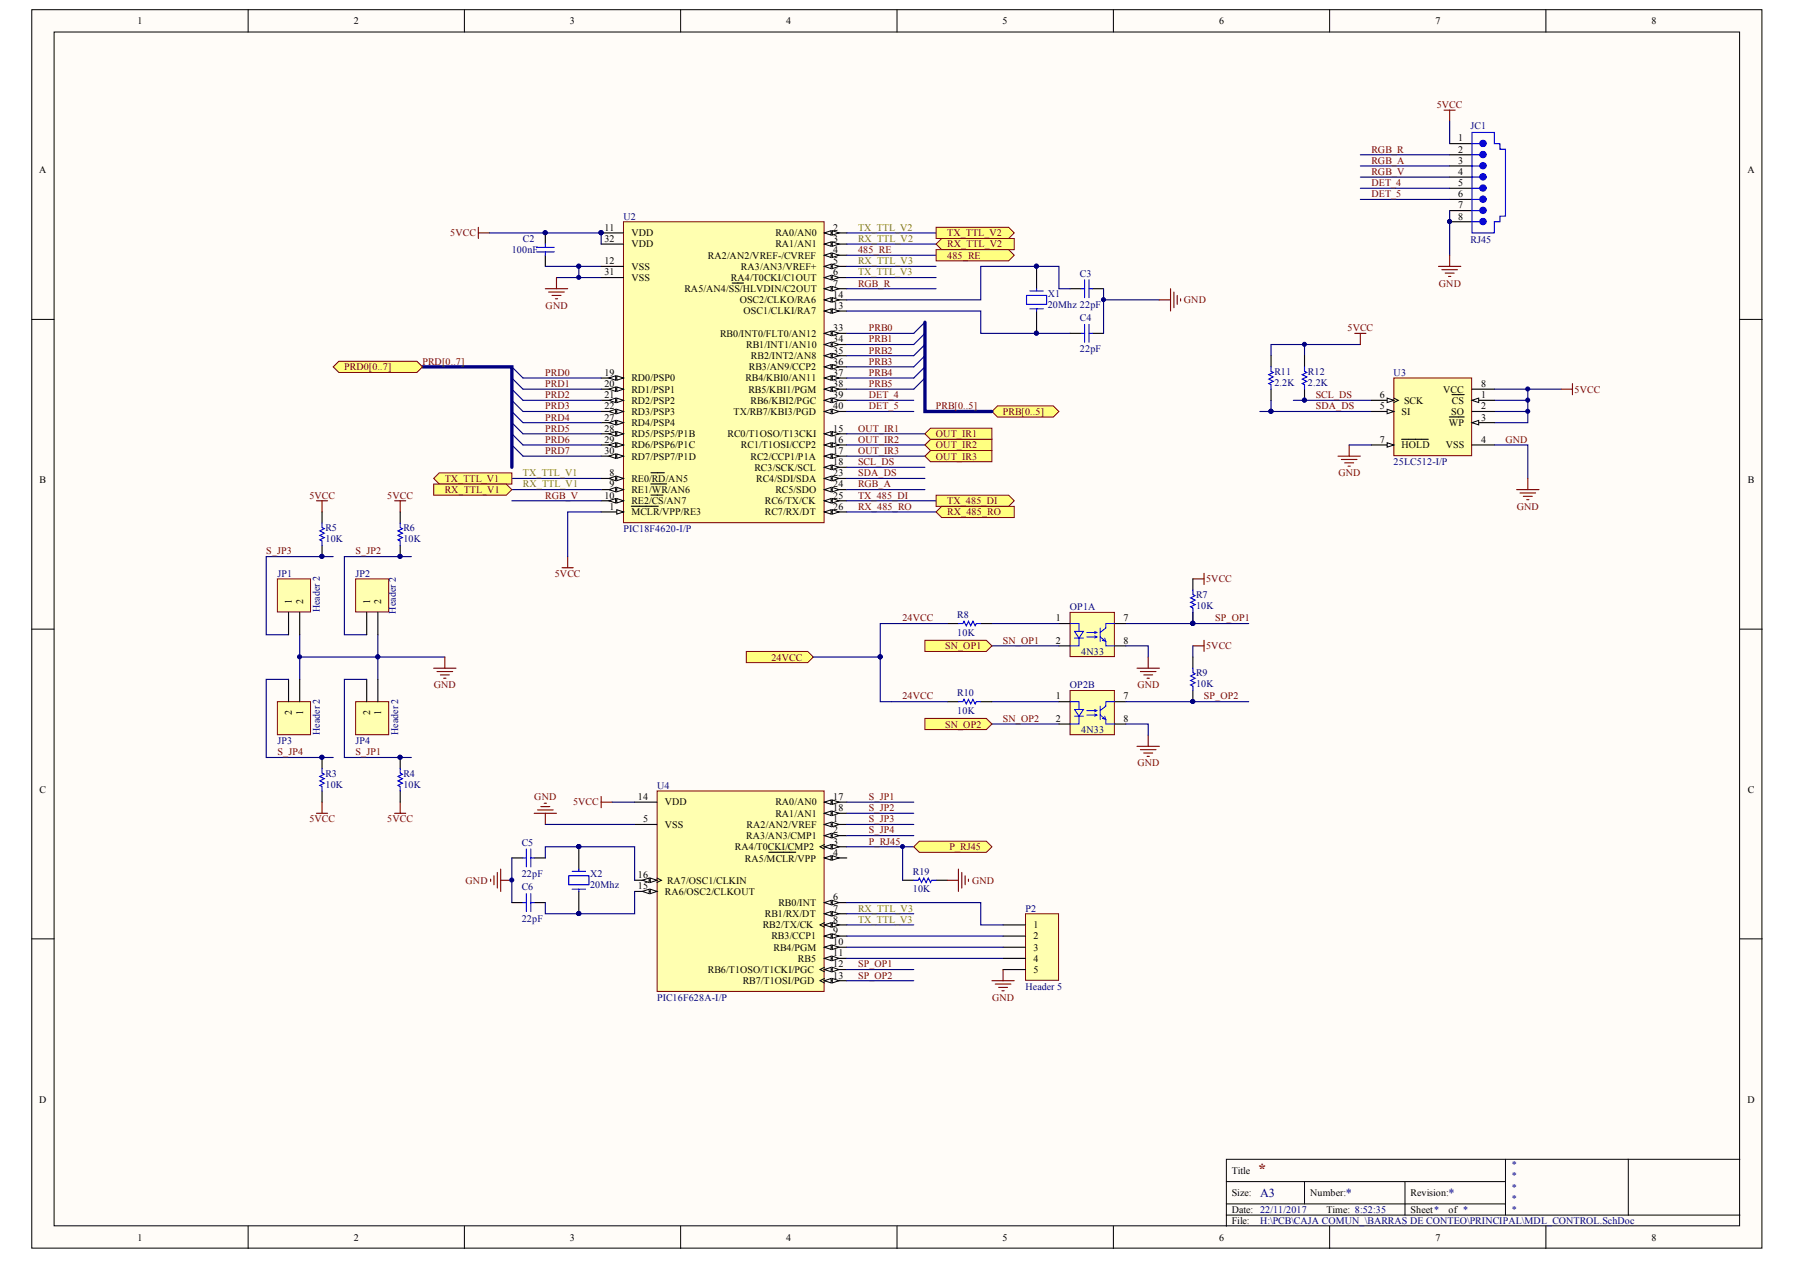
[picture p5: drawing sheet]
<svg xmlns="http://www.w3.org/2000/svg" width="291mm" height="204mm" viewBox="0 0 291 204" stroke-linecap="round" stroke-linejoin="round" font-family="sans-serif">
<defs><g id="words">
<text font-size="2.5" fill="#800000" x="203.3" y="189.8">*</text>
<g font-size="2" fill="#000080">
<text x="203.7" y="193.5">A3</text>
<text x="217.6" y="193.5">*</text>
<text x="234.2" y="193.5">*</text>
</g>
<g font-size="1.6">
<text x="22.2" y="3.9">1</text>
<text x="57.2" y="3.9">2</text>
<text x="92.2" y="3.9">3</text>
<text x="127.1" y="3.9">4</text>
<text x="162.1" y="3.9">5</text>
<text x="197.1" y="3.9">6</text>
<text x="232.1" y="3.9">7</text>
<text x="267.1" y="3.9">8</text>
<text x="235.7" y="22.9">1</text>
<text x="6.3" y="28.1">A</text>
<text x="235.7" y="24.7">2</text>
<text x="235.7" y="26.5">3</text>
<text x="235.7" y="28.3">4</text>
<text x="282.5" y="28.1">A</text>
<text x="235.7" y="30.1">5</text>
<text x="235.7" y="31.9">6</text>
<text x="235.7" y="33.7">7</text>
<text x="235.7" y="35.5">8</text>
<text x="97.7" y="37.3">11</text>
<text x="97.7" y="39.1">32</text>
<text x="102.1" y="38.2">VDD</text>
<text x="102.1" y="40">VDD</text>
<text x="114.5" y="41.8">RA2/AN2/VREF-/CVREF</text>
<text x="125.4" y="38.2">RA0/AN0</text>
<text x="125.4" y="40">RA1/AN1</text>
<text x="134.7" y="37.3">2</text>
<text x="134.7" y="39.1">3</text>
<text x="134.7" y="40.9">4</text>
<text x="97.7" y="42.8">12</text>
<text x="97.7" y="44.5">31</text>
<text x="102.1" y="43.6">VSS</text>
<text x="102.1" y="45.4">VSS</text>
<text x="110.7" y="47.3">RA5/AN4/SS/HLVDIN/C2OUT</text>
<text x="118.2" y="45.4">RA4/T0CKI/C1OUT</text>
<text x="119.8" y="43.6">RA3/AN3/VREF+</text>
<text x="134.7" y="42.8">5</text>
<text x="134.7" y="44.5">6</text>
<text x="134.7" y="46.3">7</text>
<text x="119.6" y="49">OSC2/CLKO/RA6</text>
<text x="120.2" y="50.8">OSC1/CLKI/RA7</text>
<text x="134.7" y="49.9">13</text>
<text x="134.7" y="48.2">14</text>
<text x="134.7" y="53.6">33</text>
<text x="116.4" y="54.4">RB0/INT0/FLT0/AN12</text>
<text x="120.7" y="56.3">RB1/INT1/AN10</text>
<text x="121.1" y="59.8">RB3/AN9/CCP2</text>
<text x="121.4" y="58.1">RB2/INT2/AN8</text>
<text x="134.7" y="55.3">34</text>
<text x="134.7" y="57.2">35</text>
<text x="134.7" y="59">36</text>
<text x="97.7" y="60.8">19</text>
<text x="97.7" y="62.6">20</text>
<text x="97.7" y="64.4">21</text>
<text x="102.1" y="61.7">RD0/PSP0</text>
<text x="102.1" y="63.5">RD1/PSP1</text>
<text x="102.1" y="65.3">RD2/PSP2</text>
<text x="120.5" y="61.7">RB4/KBI0/AN11</text>
<text x="121" y="63.5">RB5/KBI1/PGM</text>
<text x="121.4" y="65.3">RB6/KBI2/PGC</text>
<text x="134.7" y="60.8">37</text>
<text x="134.7" y="62.6">38</text>
<text x="134.7" y="64.4">39</text>
<text x="223.1" y="64.4">6</text>
<text x="227" y="65.3">SCK</text>
<text x="233.4" y="63.5">VCC</text>
<text x="234.8" y="65.3">CS</text>
<text x="239.5" y="64.4">1</text>
<text x="239.5" y="62.6">8</text>
<text x="97.7" y="66.2">22</text>
<text x="97.7" y="68">27</text>
<text x="97.7" y="69.8">28</text>
<text x="97.7" y="71.6">29</text>
<text x="102.1" y="67.1">RD3/PSP3</text>
<text x="102.1" y="68.9">RD4/PSP4</text>
<text x="102.1" y="70.7">RD5/PSP5/P1B</text>
<text x="117.6" y="70.7">RC0/T1OSO/T13CKI</text>
<text x="118.6" y="67.1">TX/RB7/KBI3/PGD</text>
<text x="134.7" y="69.8">15</text>
<text x="134.7" y="71.6">16</text>
<text x="134.7" y="66.2">40</text>
<text x="223.1" y="66.2">5</text>
<text x="223.1" y="71.6">7</text>
<text x="226.6" y="67.1">SI</text>
<text x="234.3" y="68.9">WP</text>
<text x="234.6" y="67.1">SO</text>
<text x="239.5" y="66.2">2</text>
<text x="239.5" y="68">3</text>
<text x="239.5" y="71.6">4</text>
<text x="97.7" y="73.4">30</text>
<text x="98.6" y="77">8</text>
<text x="102.1" y="77.9">RE0/RD/AN5</text>
<text x="102.1" y="72.5">RD6/PSP6/P1C</text>
<text x="102.1" y="74.3">RD7/PSP7/P1D</text>
<text x="119.8" y="72.5">RC1/T1OSI/CCP2</text>
<text x="121.4" y="74.3">RC2/CCP1/P1A</text>
<text x="122" y="76.1">RC3/SCK/SCL</text>
<text x="122.3" y="77.9">RC4/SDI/SDA</text>
<text x="134.7" y="73.4">17</text>
<text x="134.7" y="75.2">18</text>
<text x="134.7" y="77">23</text>
<text x="226.6" y="72.5">HOLD</text>
<text x="233.8" y="72.5">VSS</text>
<text x="6.4" y="78.1">B</text>
<text x="97.7" y="80.7">10</text>
<text x="98.6" y="82.4">1</text>
<text x="98.6" y="78.8">9</text>
<text x="102.1" y="83.3">MCLR/VPP/RE3</text>
<text x="102.1" y="79.7">RE1/WR/AN6</text>
<text x="102.1" y="81.5">RE2/CS/AN7</text>
<text x="123.7" y="81.5">RC6/TX/CK</text>
<text x="123.7" y="83.3">RC7/RX/DT</text>
<text x="125.4" y="79.7">RC5/SDO</text>
<text x="134.7" y="78.8">24</text>
<text x="134.7" y="80.7">25</text>
<text x="134.7" y="82.4">26</text>
<text x="282.6" y="78.1">B</text>
<text x="47.2" y="97.7" transform="rotate(-90 47.2 97.7)">1</text>
<text x="49" y="97.7" transform="rotate(-90 49 97.7)">2</text>
<text x="59.9" y="97.7" transform="rotate(-90 59.9 97.7)">1</text>
<text x="61.6" y="97.7" transform="rotate(-90 61.6 97.7)">2</text>
<text x="170.7" y="100.5">1</text>
<text x="181.6" y="100.5">7</text>
<text x="170.7" y="104.1">2</text>
<text x="181.6" y="104.1">8</text>
<text x="170.7" y="113.1">1</text>
<text x="181.6" y="113.1">7</text>
<text x="47.2" y="115.5" transform="rotate(-90 47.2 115.5)">2</text>
<text x="49" y="115.5" transform="rotate(-90 49 115.5)">1</text>
<text x="59.9" y="115.5" transform="rotate(-90 59.9 115.5)">2</text>
<text x="61.6" y="115.5" transform="rotate(-90 61.6 115.5)">1</text>
<text x="170.7" y="116.7">2</text>
<text x="181.6" y="116.7">8</text>
<text x="6.4" y="128.2">C</text>
<text x="103.1" y="129.3">14</text>
<text x="107.5" y="130.2">VDD</text>
<text x="125.4" y="130.2">RA0/AN0</text>
<text x="134.7" y="129.3">17</text>
<text x="134.7" y="131.2">18</text>
<text x="282.6" y="128.2">C</text>
<text x="104" y="133">5</text>
<text x="107.5" y="133.9">VSS</text>
<text x="118.8" y="137.5">RA4/T0CKI/CMP2</text>
<text x="120.7" y="135.7">RA3/AN3/CMP1</text>
<text x="120.7" y="133.9">RA2/AN2/VREF</text>
<text x="125.4" y="132.1">RA1/AN1</text>
<text x="134.7" y="133">1</text>
<text x="134.7" y="134.7">2</text>
<text x="134.7" y="136.6">3</text>
<text x="103.1" y="143.8">15</text>
<text x="103.1" y="142">16</text>
<text x="107.8" y="142.9">RA7/OSC1/CLKIN</text>
<text x="120.4" y="139.3">RA5/MCLR/VPP</text>
<text x="134.7" y="138.4">4</text>
<text x="107.5" y="144.7">RA6/OSC2/CLKOUT</text>
<text x="123.7" y="148.3">RB1/RX/DT</text>
<text x="125.9" y="146.5">RB0/INT</text>
<text x="134.7" y="145.6">6</text>
<text x="134.7" y="147.4">7</text>
<text x="134.7" y="149.2">8</text>
<text x="123.3" y="150.1">RB2/TX/CK</text>
<text x="124.7" y="151.9">RB3/CCP1</text>
<text x="125.1" y="153.7">RB4/PGM</text>
<text x="129" y="155.6">RB5</text>
<text x="134.7" y="151">9</text>
<text x="134.7" y="152.8">10</text>
<text x="134.7" y="154.6">11</text>
<text x="167.1" y="150.1">1</text>
<text x="167.1" y="151.9">2</text>
<text x="167.1" y="153.7">3</text>
<text x="167.1" y="155.6">4</text>
<text x="114.5" y="157.3">RB6/T1OSO/T1CKI/PGC</text>
<text x="120.1" y="159.1">RB7/T1OSI/PGD</text>
<text x="134.7" y="156.4">12</text>
<text x="134.7" y="158.2">13</text>
<text x="167.1" y="157.3">5</text>
<text x="6.3" y="178.3">D</text>
<text x="282.5" y="178.3">D</text>
<text x="199.2" y="189.8">Title</text>
<text x="199.2" y="193.5">Size:</text>
<text x="199.2" y="196.1">Date: 22/11/2017</text>
<text x="199.2" y="198">File:</text>
<text x="211.8" y="193.5">Number:</text>
<text x="214.5" y="196.1">Time: 8:52:35</text>
<text x="228.1" y="193.5">Revision:</text>
<text x="228.1" y="196.1">Sheet*</text>
<text x="234.2" y="196.1">of *</text>
<text x="22.2" y="200.6">1</text>
<text x="57.2" y="200.6">2</text>
<text x="92.2" y="200.6">3</text>
<text x="127.1" y="200.6">4</text>
<text x="162.1" y="200.6">5</text>
<text x="197.1" y="200.6">6</text>
<text x="232.1" y="200.6">7</text>
<text x="267.1" y="200.6">8</text>
</g>
<g font-size="1.6" fill="#800000">
<text x="232.3" y="17.4">5VCC</text>
<text x="221.7" y="24.7">RGB_R</text>
<text x="221.7" y="26.5">RGB_A</text>
<text x="221.7" y="28.3">RGB_V</text>
<text x="221.7" y="30.1">DET_4</text>
<text x="221.7" y="31.9">DET_5</text>
<text x="72.8" y="38.2">5VCC</text>
<text x="138.7" y="40.9">485_RE</text>
<text x="153.2" y="38.2">TX_TTL_V2</text>
<text x="153.2" y="40">RX_TTL_V2</text>
<text x="153.2" y="41.8">485_RE</text>
<text x="138.7" y="46.3">RGB_R</text>
<text x="232.7" y="46.3">GND</text>
<text x="88.2" y="49.9">GND</text>
<text x="140.5" y="53.6">PRB0</text>
<text x="191.4" y="49">GND</text>
<text x="217.9" y="53.6">5VCC</text>
<text x="55.6" y="59.8">PRD0[0..7]</text>
<text x="68.3" y="59">PRD[0..7]</text>
<text x="140.5" y="55.3">PRB1</text>
<text x="140.5" y="57.2">PRB2</text>
<text x="140.5" y="59">PRB3</text>
<text x="88.2" y="60.8">PRD0</text>
<text x="88.2" y="62.6">PRD1</text>
<text x="88.2" y="64.4">PRD2</text>
<text x="140.5" y="60.8">PRB4</text>
<text x="140.5" y="62.6">PRB5</text>
<text x="140.5" y="64.4">DET_4</text>
<text x="212.7" y="64.4">SCL_DS</text>
<text x="254.6" y="63.5">5VCC</text>
<text x="88.2" y="66.2">PRD3</text>
<text x="88.2" y="68">PRD4</text>
<text x="88.2" y="69.8">PRD5</text>
<text x="88.2" y="71.6">PRD6</text>
<text x="138.7" y="69.8">OUT_IR1</text>
<text x="138.7" y="71.6">OUT_IR2</text>
<text x="140.5" y="66.2">DET_5</text>
<text x="151.3" y="66.2">PRB[0..5]</text>
<text x="151.3" y="70.7">OUT_IR1</text>
<text x="162.2" y="67.1">PRB[0..5]</text>
<text x="212.7" y="66.2">SDA_DS</text>
<text x="243.4" y="71.6">GND</text>
<text x="71.9" y="77.9">TX_TTL_V1</text>
<text x="88.2" y="73.4">PRD7</text>
<text x="138.7" y="75.2">SCL_DS</text>
<text x="138.7" y="77">SDA_DS</text>
<text x="138.7" y="73.4">OUT_IR3</text>
<text x="151.3" y="72.5">OUT_IR2</text>
<text x="151.3" y="74.3">OUT_IR3</text>
<text x="216.4" y="77">GND</text>
<text x="50" y="80.7">5VCC</text>
<text x="62.6" y="80.7">5VCC</text>
<text x="71.9" y="79.7">RX_TTL_V1</text>
<text x="88.2" y="80.7">RGB_V</text>
<text x="138.7" y="82.4">RX_485_RO</text>
<text x="138.7" y="80.7">TX_485_DI</text>
<text x="138.7" y="78.8">RGB_A</text>
<text x="153.2" y="81.5">TX_485_DI</text>
<text x="153.2" y="83.3">RX_485_RO</text>
<text x="245.2" y="82.4">GND</text>
<text x="43.1" y="89.7">S_JP3</text>
<text x="57.5" y="89.7">S_JP2</text>
<text x="89.7" y="93.2">5VCC</text>
<text x="195" y="94.2">5VCC</text>
<text x="145.9" y="100.5">24VCC</text>
<text x="196.5" y="100.5">SP_OP1</text>
<text x="124.7" y="106.8">24VCC</text>
<text x="152.8" y="105">SN_OP1</text>
<text x="162.2" y="104.1">SN_OP1</text>
<text x="195" y="105">5VCC</text>
<text x="70.1" y="111.3">GND</text>
<text x="145.9" y="113.1">24VCC</text>
<text x="183.9" y="111.3">GND</text>
<text x="194.7" y="113.1">SP_OP2</text>
<text x="152.8" y="117.6">SN_OP2</text>
<text x="162.2" y="116.7">SN_OP2</text>
<text x="44.9" y="122.1">S_JP4</text>
<text x="57.5" y="122.1">S_JP1</text>
<text x="183.9" y="123.9">GND</text>
<text x="86.4" y="129.3">GND</text>
<text x="92.7" y="130.2">5VCC</text>
<text x="140.5" y="131.2">S_JP2</text>
<text x="140.5" y="129.3">S_JP1</text>
<text x="50" y="133">5VCC</text>
<text x="62.6" y="133">5VCC</text>
<text x="140.5" y="133">S_JP3</text>
<text x="140.5" y="134.7">S_JP4</text>
<text x="140.5" y="136.6">P_RJ45</text>
<text x="153.5" y="137.5">P_RJ45</text>
<text x="75.3" y="142.9">GND</text>
<text x="157.2" y="142.9">GND</text>
<text x="138.7" y="156.4">SP_OP1</text>
<text x="138.7" y="158.2">SP_OP2</text>
<text x="160.4" y="161.8">GND</text>
</g>
<g font-size="1.6" fill="#000080">
<text x="237.8" y="20.9">JC1</text>
<text x="100.8" y="35.5">U2</text>
<text x="82.7" y="40.9">100nF</text>
<text x="84.6" y="39.1">C2</text>
<text x="237.8" y="39.3">RJ45</text>
<text x="169.4" y="48">X1</text>
<text x="174.6" y="44.7">C3</text>
<text x="169.4" y="49.8">20Mhz 22pF</text>
<text x="174.6" y="51.9">C4</text>
<text x="174.6" y="57">22pF</text>
<text x="206.1" y="62.4">2.2K</text>
<text x="206.1" y="60.6">R11</text>
<text x="211.5" y="62.4">2.2K</text>
<text x="211.5" y="60.6">R12</text>
<text x="225.3" y="60.8">U3</text>
<text x="225.3" y="75.2">25LC512-I/P</text>
<text x="52.6" y="87.7">10K</text>
<text x="52.6" y="85.9">R5</text>
<text x="65.2" y="87.7">10K</text>
<text x="65.2" y="85.9">R6</text>
<text x="100.8" y="86.1">PIC18F4620-I/P</text>
<text x="44.9" y="93.2">JP1</text>
<text x="57.5" y="93.2">JP2</text>
<text x="51.7" y="99" transform="rotate(-90 51.7 99)">Header 2</text>
<text x="64" y="99.2" transform="rotate(-90 64 99.2)">Header 2</text>
<text x="154.8" y="99.9">R8</text>
<text x="173" y="98.7">OP1A</text>
<text x="193.4" y="98.5">10K</text>
<text x="193.4" y="96.7">R7</text>
<text x="154.8" y="102.8">10K</text>
<text x="174.8" y="105.9">4N33</text>
<text x="154.8" y="112.6">R10</text>
<text x="173" y="111.3">OP2B</text>
<text x="193.4" y="111.1">10K</text>
<text x="193.4" y="109.3">R9</text>
<text x="51.7" y="118.8" transform="rotate(-90 51.7 118.8)">Header 2</text>
<text x="64.4" y="118.8" transform="rotate(-90 64.4 118.8)">Header 2</text>
<text x="154.8" y="115.5">10K</text>
<text x="174.8" y="118.5">4N33</text>
<text x="44.9" y="120.3">JP3</text>
<text x="52.6" y="125.6">R3</text>
<text x="57.5" y="120.3">JP4</text>
<text x="65.2" y="125.6">R4</text>
<text x="52.6" y="127.4">10K</text>
<text x="65.2" y="127.4">10K</text>
<text x="106.2" y="127.6">U4</text>
<text x="84.4" y="136.8">C5</text>
<text x="84.4" y="141.8">22pF</text>
<text x="84.4" y="143.9">C6</text>
<text x="95.4" y="143.6">20Mhz</text>
<text x="95.4" y="141.8">X2</text>
<text x="147.6" y="141.4">R19</text>
<text x="84.4" y="149">22pF</text>
<text x="147.6" y="144.3">10K</text>
<text x="165.8" y="147.4">P2</text>
<text x="106.2" y="161.8">PIC16F628A-I/P</text>
<text x="165.8" y="160.1">Header 5</text>
<text x="244.3" y="188.9">*</text>
<text x="244.3" y="190.7">*</text>
<text x="203.7" y="198">H:\PCB\CAJA COMUN_\BARRAS DE CONTEO\PRINCIPAL\MDL_CONTROL.SchDoc</text>
<text x="244.3" y="192.5">*</text>
<text x="244.3" y="194.3">*</text>
<text x="244.3" y="196.1">*</text>
</g>
<g font-size="1.6" fill="#808000">
<text x="138.7" y="37.3">TX_TTL_V2</text>
<text x="138.7" y="39.1">RX_TTL_V2</text>
<text x="138.7" y="44.5">TX_TTL_V3</text>
<text x="138.7" y="42.8">RX_TTL_V3</text>
<text x="84.6" y="77">TX_TTL_V1</text>
<text x="84.6" y="78.8">RX_TTL_V1</text>
<text x="138.7" y="149.2">TX_TTL_V3</text>
<text x="138.7" y="147.4">RX_TTL_V3</text>
</g>
</g></defs>
<g fill="#fffcf8" stroke="#000" stroke-width=".16">
<path d="M5.1 1.6h279.8v200.2h-279.8z"/>
<path d="M8.7 5.2h272.6v193h-272.6z"/>
</g>
<g fill="none" stroke="#000" stroke-width=".16">
<path d="M40.1 1.6v3.6M75.1 1.6v3.6M110.1 1.6v3.6M145 1.6v3.6M180 1.6v3.6M215 1.6v3.6M250 1.6v3.6M5.1 51.7h3.6M281.3 51.7h3.6M5.1 101.7h3.6M281.3 101.7h3.6M5.1 151.8h3.6"/>
<path d="M281.3 151.8h3.6M40.1 198.3v3.6M75.1 198.3v3.6M110.1 198.3v3.6M145 198.3v3.6M180 198.3v3.6M198.3 191.1h45.1M198.3 196.5h83M198.3 194.7h45.1M210.9 191.1v3.6M215 198.3v3.6M227.2 191.1v5.4"/>
<path d="M243.4 187.5v9M250 198.3v3.6M263.3 187.5h-65v10.8M281.3 187.5h-18v9"/>
</g>
<path d="M88.2 46.7h3.6M88.7 47.2h2.5M89.3 47.8h1.4M89.8 48.3h.4M90 44.9v1.8M187.5 48.5h1.8M189.3 46.7v3.6M189.8 47.2v2.6M190.3 47.8v1.4M190.9 48.3v.4M90.9 91.8h1.8M91.8 90v1.8" fill="none" stroke="#800000" stroke-width=".18"/>
<path d="M90 44.9h7.2M97.2 43.1h-3.6v1.8M178.4 46.7v7.2M178.4 48.5h9.1" fill="none" stroke="#000080" stroke-width=".18"/>
<g fill="#000080" stroke="#000080" stroke-width=".16">
<circle cx="93.6" cy="43" r=".32"/>
<circle cx="93.6" cy="44.8" r=".32"/>
<circle cx="178.4" cy="48.5" r=".32"/>
<circle cx="167.6" cy="43" r=".33"/>
<circle cx="167.6" cy="53.9" r=".33"/>
</g>
<path d="M167.6 43.1v3.6M167.6 50.3v3.6M173 53.9h1.8M173 46.7h1.8M176.6 53.9h1.8M176.6 46.7h1.8" fill="none" stroke="#000" stroke-width=".18"/>
<g fill="none" stroke="#00f" stroke-width=".18">
<path d="M166 47.8h3.2v1.4h-3.2zM166.5 49.9h2.2M166.5 47h2.2M167.6 46.7v.3M167.6 49.9v.4M174.8 53.9h.6M174.8 46.7h.6M175.4 45.2v2.9M175.4 52.5v2.8M176.1 45.2v2.9M176.1 52.5v2.8M176.1 53.9h.5"/>
<path d="M176.1 46.7h.5"/>
</g>
<path d="M100.8 35.9h32.4v48.6h-32.4z" fill="#ffffb0" stroke="#800000" stroke-width=".16"/>
<path d="M97.2 82.8h3.6" fill="none" stroke="#000" stroke-width=".18"/>
<path d="M99.7 82.4l1.1 .4-1.1 .3z" fill="#fffcf8" stroke="#000" stroke-width=".16"/>
<path d="M133.3 37.7h3.6M102.1 81.9h4.3" fill="none" stroke="#000" stroke-width=".18"/>
<g fill="#fffcf8" stroke="#000" stroke-width=".16">
<path d="M133.3 37.7l1.1-.4v.7z"/>
<path d="M134.6 37.3l1.1 .4-1.1 .3z"/>
</g>
<path d="M133.3 39.5h3.6" fill="none" stroke="#000" stroke-width=".18"/>
<g fill="#fffcf8" stroke="#000" stroke-width=".16">
<path d="M133.3 39.5l1.1-.4v.7z"/>
<path d="M134.6 39.1l1.1 .4-1.1 .3z"/>
</g>
<path d="M133.3 41.3h3.6" fill="none" stroke="#000" stroke-width=".18"/>
<g fill="#fffcf8" stroke="#000" stroke-width=".16">
<path d="M133.3 41.3l1.1-.4v.7z"/>
<path d="M134.6 40.9l1.1 .4-1.1 .3z"/>
</g>
<path d="M133.3 43.1h3.6" fill="none" stroke="#000" stroke-width=".18"/>
<g fill="#fffcf8" stroke="#000" stroke-width=".16">
<path d="M133.3 43.1l1.1-.4v.7z"/>
<path d="M134.6 42.7l1.1 .4-1.1 .3z"/>
</g>
<path d="M133.3 44.9h3.6" fill="none" stroke="#000" stroke-width=".18"/>
<g fill="#fffcf8" stroke="#000" stroke-width=".16">
<path d="M133.3 44.9l1.1-.4v.7z"/>
<path d="M134.6 44.5l1.1 .4-1.1 .3z"/>
</g>
<path d="M133.3 46.7h3.6" fill="none" stroke="#000" stroke-width=".18"/>
<g fill="#fffcf8" stroke="#000" stroke-width=".16">
<path d="M133.3 46.7l1.1-.4v.7z"/>
<path d="M134.6 46.3l1.1 .4-1.1 .3z"/>
</g>
<path d="M118.4 45.8h1.8M97.2 77.4h3.6" fill="none" stroke="#000" stroke-width=".18"/>
<g fill="#fffcf8" stroke="#000" stroke-width=".16">
<path d="M99.7 77l1.1 .4-1.1 .3z"/>
<path d="M98.5 77.4l1-.4v.7z"/>
</g>
<path d="M97.2 79.2h3.6M105.3 76.4h2.1" fill="none" stroke="#000" stroke-width=".18"/>
<g fill="#fffcf8" stroke="#000" stroke-width=".16">
<path d="M99.7 78.8l1.1 .4-1.1 .3z"/>
<path d="M98.5 79.2l1-.4v.7z"/>
</g>
<path d="M105.2 78.3h2.6M97.2 81h3.6" fill="none" stroke="#000" stroke-width=".18"/>
<g fill="#fffcf8" stroke="#000" stroke-width=".16">
<path d="M99.7 80.6l1.1 .4-1.1 .3z"/>
<path d="M98.5 81l1-.4v.7z"/>
</g>
<path d="M97.2 37.7h3.6M97.2 43.1h3.6M133.3 50.3h3.6M105.3 80.1h1.9" fill="none" stroke="#000" stroke-width=".18"/>
<circle cx="97.2" cy="37.6" r=".32" fill="#000080" stroke="#000080" stroke-width=".16"/>
<g fill="#fffcf8" stroke="#000" stroke-width=".16">
<path d="M133.3 50.3l1.1-.4v.8z"/>
<path d="M134.6 49.9l1.1 .4-1.1 .4z"/>
</g>
<path d="M133.3 48.5h3.6" fill="none" stroke="#000" stroke-width=".18"/>
<g fill="#fffcf8" stroke="#000" stroke-width=".16">
<path d="M133.3 48.5l1.1-.4v.8z"/>
<path d="M134.6 48.1l1.1 .4-1.1 .4z"/>
</g>
<path d="M133.3 70.1h3.6" fill="none" stroke="#000" stroke-width=".18"/>
<g fill="#fffcf8" stroke="#000" stroke-width=".16">
<path d="M133.3 70.1l1.1-.3v.7z"/>
<path d="M134.6 69.8l1.1 .3-1.1 .4z"/>
</g>
<path d="M133.3 72h3.6" fill="none" stroke="#000" stroke-width=".18"/>
<g fill="#fffcf8" stroke="#000" stroke-width=".16">
<path d="M133.3 72l1.1-.4v.7z"/>
<path d="M134.6 71.6l1.1 .4-1.1 .3z"/>
</g>
<path d="M133.3 73.8h3.6" fill="none" stroke="#000" stroke-width=".18"/>
<g fill="#fffcf8" stroke="#000" stroke-width=".16">
<path d="M133.3 73.8l1.1-.4v.7z"/>
<path d="M134.6 73.4l1.1 .4-1.1 .3z"/>
</g>
<path d="M133.3 75.6h3.6" fill="none" stroke="#000" stroke-width=".18"/>
<g fill="#fffcf8" stroke="#000" stroke-width=".16">
<path d="M133.3 75.6l1.1-.4v.7z"/>
<path d="M134.6 75.2l1.1 .4-1.1 .3z"/>
</g>
<path d="M97.2 61.1h3.6" fill="none" stroke="#000" stroke-width=".18"/>
<g fill="#fffcf8" stroke="#000" stroke-width=".16">
<path d="M99.7 60.8l1.1 .3-1.1 .4z"/>
<path d="M98.5 61.1l1-.3v.7z"/>
</g>
<path d="M97.2 62.9h3.6" fill="none" stroke="#000" stroke-width=".18"/>
<g fill="#fffcf8" stroke="#000" stroke-width=".16">
<path d="M99.7 62.6l1.1 .3-1.1 .4z"/>
<path d="M98.5 62.9l1-.3v.7z"/>
</g>
<path d="M97.2 64.7h3.6" fill="none" stroke="#000" stroke-width=".18"/>
<g fill="#fffcf8" stroke="#000" stroke-width=".16">
<path d="M99.7 64.4l1.1 .3-1.1 .4z"/>
<path d="M98.5 64.7l1-.3v.7z"/>
</g>
<path d="M97.2 66.5h3.6" fill="none" stroke="#000" stroke-width=".18"/>
<g fill="#fffcf8" stroke="#000" stroke-width=".16">
<path d="M99.7 66.2l1.1 .3-1.1 .4z"/>
<path d="M98.5 66.5l1-.3v.7z"/>
</g>
<path d="M133.3 77.4h3.6" fill="none" stroke="#000" stroke-width=".18"/>
<g fill="#fffcf8" stroke="#000" stroke-width=".16">
<path d="M133.3 77.4l1.1-.4v.7z"/>
<path d="M134.6 77l1.1 .4-1.1 .3z"/>
</g>
<path d="M133.3 79.2h3.6" fill="none" stroke="#000" stroke-width=".18"/>
<g fill="#fffcf8" stroke="#000" stroke-width=".16">
<path d="M133.3 79.2l1.1-.4v.7z"/>
<path d="M134.6 78.8l1.1 .4-1.1 .3z"/>
</g>
<path d="M133.3 81h3.6" fill="none" stroke="#000" stroke-width=".18"/>
<g fill="#fffcf8" stroke="#000" stroke-width=".16">
<path d="M133.3 81l1.1-.4v.7z"/>
<path d="M134.6 80.6l1.1 .4-1.1 .3z"/>
</g>
<path d="M133.3 82.8h3.6" fill="none" stroke="#000" stroke-width=".18"/>
<g fill="#fffcf8" stroke="#000" stroke-width=".16">
<path d="M133.3 82.8l1.1-.4v.7z"/>
<path d="M134.6 82.4l1.1 .4-1.1 .3z"/>
</g>
<path d="M97.2 68.3h3.6" fill="none" stroke="#000" stroke-width=".18"/>
<g fill="#fffcf8" stroke="#000" stroke-width=".16">
<path d="M99.7 68l1.1 .3-1.1 .4z"/>
<path d="M98.5 68.3l1-.3v.7z"/>
</g>
<path d="M97.2 70.1h3.6" fill="none" stroke="#000" stroke-width=".18"/>
<g fill="#fffcf8" stroke="#000" stroke-width=".16">
<path d="M99.7 69.8l1.1 .3-1.1 .4z"/>
<path d="M98.5 70.1l1-.3v.7z"/>
</g>
<path d="M97.2 72h3.6" fill="none" stroke="#000" stroke-width=".18"/>
<g fill="#fffcf8" stroke="#000" stroke-width=".16">
<path d="M99.7 71.6l1.1 .4-1.1 .3z"/>
<path d="M98.5 72l1-.4v.7z"/>
</g>
<path d="M97.2 73.8h3.6" fill="none" stroke="#000" stroke-width=".18"/>
<g fill="#fffcf8" stroke="#000" stroke-width=".16">
<path d="M99.7 73.4l1.1 .4-1.1 .3z"/>
<path d="M98.5 73.8l1-.4v.7z"/>
</g>
<path d="M97.2 39.5h3.6M97.2 44.9h3.6M133.3 53.9h3.6" fill="none" stroke="#000" stroke-width=".18"/>
<g fill="#fffcf8" stroke="#000" stroke-width=".16">
<path d="M133.3 53.9l1.1-.4v.8z"/>
<path d="M134.6 53.5l1.1 .4-1.1 .4z"/>
</g>
<path d="M133.3 55.7h3.6" fill="none" stroke="#000" stroke-width=".18"/>
<g fill="#fffcf8" stroke="#000" stroke-width=".16">
<path d="M133.3 55.7l1.1-.4v.8z"/>
<path d="M134.6 55.3l1.1 .4-1.1 .4z"/>
</g>
<path d="M133.3 57.5h3.6" fill="none" stroke="#000" stroke-width=".18"/>
<g fill="#fffcf8" stroke="#000" stroke-width=".16">
<path d="M133.3 57.5l1.1-.3v.7z"/>
<path d="M134.6 57.2l1.1 .3-1.1 .4z"/>
</g>
<path d="M133.3 59.3h3.6" fill="none" stroke="#000" stroke-width=".18"/>
<g fill="#fffcf8" stroke="#000" stroke-width=".16">
<path d="M133.3 59.3l1.1-.3v.7z"/>
<path d="M134.6 59l1.1 .3-1.1 .4z"/>
</g>
<path d="M133.3 61.1h3.6" fill="none" stroke="#000" stroke-width=".18"/>
<g fill="#fffcf8" stroke="#000" stroke-width=".16">
<path d="M133.3 61.1l1.1-.3v.7z"/>
<path d="M134.6 60.8l1.1 .3-1.1 .4z"/>
</g>
<path d="M133.3 62.9h3.6" fill="none" stroke="#000" stroke-width=".18"/>
<g fill="#fffcf8" stroke="#000" stroke-width=".16">
<path d="M133.3 62.9l1.1-.3v.7z"/>
<path d="M134.6 62.6l1.1 .3-1.1 .4z"/>
</g>
<path d="M133.3 64.7h3.6" fill="none" stroke="#000" stroke-width=".18"/>
<g fill="#fffcf8" stroke="#000" stroke-width=".16">
<path d="M133.3 64.7l1.1-.3v.7z"/>
<path d="M134.6 64.4l1.1 .3-1.1 .4z"/>
</g>
<path d="M133.3 66.5h3.6" fill="none" stroke="#000" stroke-width=".18"/>
<g fill="#fffcf8" stroke="#000" stroke-width=".16">
<path d="M133.3 66.5l1.1-.3v.7z"/>
<path d="M134.6 66.2l1.1 .3-1.1 .4z"/>
</g>
<g fill="#000080" stroke="#000080" stroke-width=".16">
<circle cx="97.2" cy="37.6" r=".32"/>
<circle cx="88.2" cy="37.6" r=".33"/>
<circle cx="93.6" cy="43" r=".32"/>
</g>
<g fill="none" stroke="#000080" stroke-width=".18">
<path d="M79.1 37.7h18.1v1.8M82.8 59.3l1.8 1.8h12.6M88.2 43.1h5.4M136.9 50.3h21.7v3.6h14.4M173 46.7h-1.8v-3.6h-12.6v5.4h-21.7M82.8 68.3l1.8 1.8h12.6M82.8 70.1l1.8 1.9h12.6M82.8 72l1.8 1.8h12.6M82.8 61.1l1.8 1.8h12.6M82.8 62.9l1.8 1.8h12.6M82.8 66.5l1.8 1.8h12.6M82.8 64.7l1.8 1.8h12.6"/>
<path d="M136.9 70.1h12.7M136.9 72h12.7M136.9 73.8h12.7M136.9 79.2h12.7M97.2 82.8h-5.4v7.2"/>
</g>
<path d="M77.3 36.8v1.8M77.3 37.7h1.8" fill="none" stroke="#800000" stroke-width=".18"/>
<path d="M88.2 37.7v1.8M88.2 41.3v1.8" fill="none" stroke="#000" stroke-width=".18"/>
<path d="M88.2 39.5v.5M86.7 40.7h2.9M86.7 40h2.9M88.2 40.7v.6" fill="none" stroke="#00f" stroke-width=".18"/>
<path d="M68.3 59.3h14.5v16.3" fill="none" stroke="#000080" stroke-width=".54"/>
<path d="M53.9 59.3l.9-.9h12.6l.9 .9-.9 .9h-12.6z" fill-rule="evenodd" fill="#ffff80" stroke="#800000" stroke-width=".16"/>
<path d="M136.9 37.7h14.5M136.9 39.5h14.5" fill="none" stroke="#000080" stroke-width=".18"/>
<g fill="#ffff80" stroke="#800000" stroke-width=".16">
<path d="M151.4 36.8h11.7l.9 .9-.9 .9h-11.7z" fill-rule="evenodd"/>
<path d="M151.4 39.5l.9-.9h11.7v1.8h-11.7z" fill-rule="evenodd"/>
</g>
<path d="M136.9 41.3h14.5M136.9 81h14.5M136.9 82.8h14.5" fill="none" stroke="#000080" stroke-width=".18"/>
<g fill="#ffff80" stroke="#800000" stroke-width=".16">
<path d="M151.4 80.1h11.7l.9 .9-.9 .9h-11.7z" fill-rule="evenodd"/>
<path d="M151.4 82.8l.9-.9h11.7v1.8h-11.7z" fill-rule="evenodd"/>
<path d="M151.4 40.4h11.7l.9 .9-.9 .9h-11.7z" fill-rule="evenodd"/>
</g>
<path d="M82.8 77.4h14.4M82.8 79.2h14.4" fill="none" stroke="#000080" stroke-width=".18"/>
<g fill="#ffff80" stroke="#800000" stroke-width=".16">
<path d="M70.1 77.4l.9-.9h11.8v1.8h-11.8z" fill-rule="evenodd"/>
<path d="M70.1 78.3h11.8l.9 .9-.9 .9h-11.8z" fill-rule="evenodd"/>
</g>
<path d="M136.9 55.7h10.8M136.9 57.5h10.8M136.9 59.3h10.8M149.6 52.1l-1.9 1.8h-10.8M136.9 61.1h10.8M136.9 62.9h10.8M136.9 64.7h10.8M136.9 66.5h10.8" fill="none" stroke="#000080" stroke-width=".18"/>
<path d="M160.4 66.5l.9-.9h9l.9 .9-.9 .9h-9z" fill-rule="evenodd" fill="#ffff80" stroke="#800000" stroke-width=".16"/>
<path d="M149.6 53.9l-1.9 1.8M149.6 55.7l-1.9 1.8M149.6 57.5l-1.9 1.8M149.6 59.3l-1.9 1.8M149.6 61.1l-1.9 1.8" fill="none" stroke="#000080" stroke-width=".18"/>
<path d="M149.6 52.1v14.4h10.8" fill="none" stroke="#000080" stroke-width=".54"/>
<path d="M173 99h7.2v7.2h-7.2z" fill="#ffffb0" stroke="#800000" stroke-width=".16"/>
<path d="M173 100.8h1.5v1.3M173.7 102.1h1.5l-.7 1.1zM173.7 103.2h1.5M174.5 103.2v1.2h-1.5M175.7 102.3h1.7M175.7 103h1.7M177 102.1l.4 .2-.4 .2M177 102.8l.4 .2-.4 .2M177.9 103l.9 .7v.7h1.4M177.9 101.6v2.1M178.6 103.2l.2 .5-.5-.2M180.2 100.8h-1.4v.8l-.9 .7" fill="none" stroke="#00f" stroke-width=".16"/>
<path d="M171.2 100.8h1.8M171.2 104.4h1.8M180.2 100.8h1.8M180.2 104.4h1.8" fill="none" stroke="#000" stroke-width=".18"/>
<path d="M160.4 104.4h10.8M160.4 100.8h10.8M160.4 113.5h10.8M160.4 117.1h10.8" fill="none" stroke="#000080" stroke-width=".18"/>
<path d="M173 111.7h7.2v7.1h-7.2z" fill="#ffffb0" stroke="#800000" stroke-width=".16"/>
<path d="M173 113.5h1.5v1.2M173.7 114.7h1.5l-.7 1.1zM173.7 115.8h1.5M174.5 115.8v1.3h-1.5M175.7 114.9h1.7M175.7 115.6h1.7M177 114.7l.4 .2-.4 .2M177 115.4l.4 .2-.4 .2M177.9 115.6l.9 .8v.7h1.4M177.9 114.2v2.2M178.6 115.8l.2 .6-.5-.2M180.2 113.5h-1.4v.7l-.9 .7" fill="none" stroke="#00f" stroke-width=".16"/>
<path d="M153.2 113.5h1.8M153.2 100.8h1.8M158.6 113.5h1.8M158.6 100.8h1.8M171.2 113.5h1.8M171.2 117.1h1.8M180.2 113.5h1.8M180.2 117.1h1.8" fill="none" stroke="#000" stroke-width=".18"/>
<path d="M155 100.8h.7l.2-.3 .3 .7 .4-.7 .4 .7 .3-.7 .4 .7 .2-.4h.7M155 113.5h.7l.2-.4 .3 .7 .4-.7 .4 .7 .3-.7 .4 .7 .2-.3h.7" fill="none" stroke="#00f" stroke-width=".18"/>
<g fill="#ffff80" stroke="#800000" stroke-width=".16">
<path d="M149.6 103.5h9.9l.9 .9-.9 .9h-9.9z" fill-rule="evenodd"/>
<path d="M149.6 116.2h9.9l.9 .9-.9 .9h-9.9z" fill-rule="evenodd"/>
</g>
<g fill="none" stroke="#000080" stroke-width=".18">
<path d="M136.9 43.1h14.5M136.9 44.9h14.5M210.9 55.7v1.8M220 55.7h-14.5v1.8M136.9 75.6h12.7M136.9 77.4h12.7M205.5 66.5h16.3M209.1 64.7h12.7M218.1 72h3.7M241.6 72h5.4v5.4M241.6 62.9h10.8M241.6 66.5h5.4"/>
<path d="M241.6 64.7h5.4M247 62.9v5.4h-5.4M144.1 113.5h9.1M182 104.4h3.7v1.8M182 117.1h3.7v1.8M182 100.8h10.9M182 113.5h19.9M192.9 104.4v1.8"/>
</g>
<g fill="#000080" stroke="#000080" stroke-width=".16">
<circle cx="192.9" cy="100.8" r=".33"/>
<circle cx="247" cy="62.9" r=".32"/>
<circle cx="247" cy="66.5" r=".32"/>
<circle cx="247" cy="64.7" r=".32"/>
<circle cx="210.9" cy="55.7" r=".32"/>
<circle cx="205.5" cy="66.5" r=".32"/>
</g>
<g fill="none" stroke="#800000" stroke-width=".18">
<path d="M219.1 53.9h1.8M220 53.9v1.8M216.3 73.8h3.7M216.9 74.3h2.5M217.4 74.8h1.5M218 75.4h.3M218.1 72v1.8M245.2 79.2h3.6M245.8 79.7h2.5M247 77.4v1.8M252.4 62.9h1.9M254.3 62v1.8"/>
<path d="M192.9 93.6h1.8M194.7 92.7v1.8M246.3 80.3h1.5M246.9 80.8h.3M183.8 108h3.7M184.4 108.6h2.5M184.9 109.1h1.5M185.5 109.7h.3M185.7 106.2v1.8M185.7 118.9v1.8M192.9 104.4h1.8M194.7 103.5v1.8"/>
<path d="M183.8 120.7h3.7M184.4 121.2h2.5M184.9 121.8h1.5M185.5 122.3h.3"/>
</g>
<path d="M225.4 61.1h12.6v12.6h-12.6z" fill="#ffffb0" stroke="#800000" stroke-width=".16"/>
<path d="M238 64.7h3.6" fill="none" stroke="#000" stroke-width=".18"/>
<path d="M238 64.7l1.1-.3v.7z" fill="#fffcf8" stroke="#000" stroke-width=".16"/>
<path d="M234.8 63.8h1.9M238 66.5h3.6M238 68.3h3.6" fill="none" stroke="#000" stroke-width=".18"/>
<path d="M238 68.3l1.1-.3v.7z" fill="#fffcf8" stroke="#000" stroke-width=".16"/>
<path d="M221.8 66.5h3.6M234.3 67.4h2.4M238 72h3.6" fill="none" stroke="#000" stroke-width=".18"/>
<path d="M224.3 66.2l1.1 .3-1.1 .4z" fill="#fffcf8" stroke="#000" stroke-width=".16"/>
<path d="M221.8 64.7h3.6" fill="none" stroke="#000" stroke-width=".18"/>
<path d="M225.4 64.4l.7 .3-.7 .4" fill="none" stroke="#000" stroke-width=".16"/>
<path d="M224.3 64.4l1.1 .3-1.1 .4z" fill="#fffcf8" stroke="#000" stroke-width=".16"/>
<path d="M221.8 72h3.6" fill="none" stroke="#000" stroke-width=".18"/>
<path d="M224.3 71.6l1.1 .4-1.1 .3z" fill="#fffcf8" stroke="#000" stroke-width=".16"/>
<path d="M226.6 71h4.3M238 62.9h3.6" fill="none" stroke="#000" stroke-width=".18"/>
<g fill="#ffff80" stroke="#800000" stroke-width=".16">
<path d="M149.6 70.1l.9-.9h9.9v1.9h-9.9z" fill-rule="evenodd"/>
<path d="M149.6 72l.9-.9h9.9v1.8h-9.9z" fill-rule="evenodd"/>
<path d="M149.6 73.8l.9-.9h9.9v1.8h-9.9z" fill-rule="evenodd"/>
</g>
<path d="M234.4 19.6v3.6M220 25h14.4M220 26.8h14.4M220 28.6h14.4M220 30.4h14.4M220 32.2h14.4M234.4 34.1v7.2M136.9 46.7h14.5M82.8 81h14.4" fill="none" stroke="#000080" stroke-width=".18"/>
<path d="M234.4 25h3.6M234.4 26.8h3.6M234.4 28.6h3.6M234.4 23.2h3.6M234.4 30.4h3.6M234.4 32.2h3.6M234.4 34.1h3.6M234.4 35.9h3.6" fill="none" stroke="#000" stroke-width=".18"/>
<path d="M238 21.4h3.6v1.8h.9v.9h.9v10.9h-.9v.9h-.9v1.8h-3.6zM238 25h1.3M238 28.6h1.3M238 26.8h1.3M238 23.2h1.3M238 32.2h1.3M238 34.1h1.3M238 35.9h1.3M238 30.4h1.3" fill="none" stroke="#00f" stroke-width=".18"/>
<g fill="#00f" stroke="#00f" stroke-width=".18">
<circle cx="239.8" cy="25" r=".51"/>
<circle cx="239.8" cy="28.6" r=".51"/>
<circle cx="239.8" cy="26.8" r=".51"/>
<circle cx="239.8" cy="23.2" r=".51"/>
<circle cx="239.8" cy="30.4" r=".51"/>
<circle cx="239.8" cy="32.2" r=".51"/>
<circle cx="239.8" cy="34" r=".51"/>
<circle cx="239.8" cy="35.8" r=".51"/>
</g>
<circle cx="234.4" cy="35.8" r=".32" fill="#000080" stroke="#000080" stroke-width=".16"/>
<path d="M233.5 17.8h1.8M234.4 17.8v1.8M232.6 43.1h3.6M233.1 43.6h2.6M233.7 44.2h1.4M234.2 44.7h.4M234.4 41.3v1.8" fill="none" stroke="#800000" stroke-width=".18"/>
<path d="M106.2 127.9h27v32.4h-27z" fill="#ffffb0" stroke="#800000" stroke-width=".16"/>
<path d="M133.3 133.3h3.6" fill="none" stroke="#000" stroke-width=".18"/>
<g fill="#fffcf8" stroke="#000" stroke-width=".16">
<path d="M133.3 133.3l1.1-.3v.7z"/>
<path d="M134.6 133l1.1 .3-1.1 .4z"/>
</g>
<path d="M133.3 135.1h3.6" fill="none" stroke="#000" stroke-width=".18"/>
<g fill="#fffcf8" stroke="#000" stroke-width=".16">
<path d="M133.3 135.1l1.1-.3v.7z"/>
<path d="M134.6 134.8l1.1 .3-1.1 .4z"/>
</g>
<path d="M133.3 136.9h3.6" fill="none" stroke="#000" stroke-width=".18"/>
<path d="M133.3 136.6l-.7 .3 .7 .4" fill="none" stroke="#000" stroke-width=".16"/>
<g fill="#fffcf8" stroke="#000" stroke-width=".16">
<path d="M133.3 136.9l1.1-.3v.7z"/>
<path d="M134.6 136.6l1.1 .3-1.1 .4z"/>
</g>
<path d="M133.3 138.7h3.6" fill="none" stroke="#000" stroke-width=".18"/>
<g fill="#fffcf8" stroke="#000" stroke-width=".16">
<path d="M133.3 138.7l1.1-.3v.7z"/>
<path d="M134.6 138.4l1.1 .3-1.1 .4z"/>
</g>
<path d="M102.6 133.3h3.6M124.3 137.8h4.4M133.3 145.9h3.6" fill="none" stroke="#000" stroke-width=".18"/>
<g fill="#fffcf8" stroke="#000" stroke-width=".16">
<path d="M133.3 145.9l1.1-.3v.7z"/>
<path d="M134.6 145.6l1.1 .3-1.1 .4z"/>
</g>
<path d="M133.3 147.8h3.6" fill="none" stroke="#000" stroke-width=".18"/>
<g fill="#fffcf8" stroke="#000" stroke-width=".16">
<path d="M133.3 147.8l1.1-.4v.7z"/>
<path d="M134.6 147.4l1.1 .4-1.1 .3z"/>
</g>
<path d="M133.3 149.6h3.6" fill="none" stroke="#000" stroke-width=".18"/>
<path d="M133.3 149.2l-.7 .4 .7 .3" fill="none" stroke="#000" stroke-width=".16"/>
<g fill="#fffcf8" stroke="#000" stroke-width=".16">
<path d="M133.3 149.6l1.1-.4v.7z"/>
<path d="M134.6 149.2l1.1 .4-1.1 .3z"/>
</g>
<path d="M133.3 151.4h3.6" fill="none" stroke="#000" stroke-width=".18"/>
<g fill="#fffcf8" stroke="#000" stroke-width=".16">
<path d="M133.3 151.4l1.1-.4v.7z"/>
<path d="M134.6 151l1.1 .4-1.1 .3z"/>
</g>
<path d="M133.3 153.2h3.6" fill="none" stroke="#000" stroke-width=".18"/>
<g fill="#fffcf8" stroke="#000" stroke-width=".16">
<path d="M133.3 153.2l1.1-.4v.7z"/>
<path d="M134.6 152.8l1.1 .4-1.1 .3z"/>
</g>
<path d="M133.3 155h3.6" fill="none" stroke="#000" stroke-width=".18"/>
<g fill="#fffcf8" stroke="#000" stroke-width=".16">
<path d="M133.3 155l1.1-.4v.7z"/>
<path d="M134.6 154.6l1.1 .4-1.1 .3z"/>
</g>
<path d="M133.3 156.8h3.6" fill="none" stroke="#000" stroke-width=".18"/>
<path d="M133.3 156.4l-.7 .4 .7 .3" fill="none" stroke="#000" stroke-width=".16"/>
<g fill="#fffcf8" stroke="#000" stroke-width=".16">
<path d="M133.3 156.8l1.1-.4v.7z"/>
<path d="M134.6 156.4l1.1 .4-1.1 .3z"/>
</g>
<path d="M133.3 158.6h3.6" fill="none" stroke="#000" stroke-width=".18"/>
<path d="M133.3 158.2l-.7 .4 .7 .3" fill="none" stroke="#000" stroke-width=".16"/>
<g fill="#fffcf8" stroke="#000" stroke-width=".16">
<path d="M133.3 158.6l1.1-.4v.7z"/>
<path d="M134.6 158.2l1.1 .4-1.1 .3z"/>
</g>
<path d="M102.6 129.7h3.6M102.6 144.1h3.6" fill="none" stroke="#000" stroke-width=".18"/>
<g fill="#fffcf8" stroke="#000" stroke-width=".16">
<path d="M105.1 143.8l1.1 .3-1.1 .4z"/>
<path d="M103.9 144.1l1.1-.3v.7z"/>
</g>
<path d="M102.6 142.3h3.6" fill="none" stroke="#000" stroke-width=".18"/>
<path d="M106.2 142l.7 .3-.7 .4" fill="none" stroke="#000" stroke-width=".16"/>
<g fill="#fffcf8" stroke="#000" stroke-width=".16">
<path d="M105.1 142l1.1 .3-1.1 .4z"/>
<path d="M103.9 142.3l1.1-.3v.7z"/>
</g>
<path d="M133.3 129.7h3.6" fill="none" stroke="#000" stroke-width=".18"/>
<g fill="#fffcf8" stroke="#000" stroke-width=".16">
<path d="M133.3 129.7l1.1-.4v.8z"/>
<path d="M134.6 129.3l1.1 .4-1.1 .4z"/>
</g>
<path d="M133.3 131.5h3.6" fill="none" stroke="#000" stroke-width=".18"/>
<g fill="#fffcf8" stroke="#000" stroke-width=".16">
<path d="M133.3 131.5l1.1-.3v.7z"/>
<path d="M134.6 131.2l1.1 .3-1.1 .4z"/>
</g>
<path d="M82.8 138.7h1.8M86.4 138.7h1.8M93.6 136.9v3.6M82.8 145.9h1.8M86.4 145.9h1.8M93.6 144.1v3.7" fill="none" stroke="#000" stroke-width=".18"/>
<g fill="none" stroke="#00f" stroke-width=".18">
<path d="M84.6 138.7h.5M85.1 137.3v2.9M85.8 137.3v2.9M85.8 138.7h.6M84.6 145.9h.5M85.1 144.5v2.9M85.8 144.5v2.9M85.8 145.9h.6M92 141.6h3.2v1.5h-3.2zM92.5 140.9h2.2M92.5 143.8h2.2M93.6 140.5v.4"/>
<path d="M93.6 143.8v.3"/>
</g>
<g fill="none" stroke="#000080" stroke-width=".18">
<path d="M53.9 90h-10.9v12.6h3.7M66.5 90h-10.8v12.6h3.6M48.5 102.6v7.3M48.5 106.2h23.4M61.1 102.6v7.3M82.8 138.7v7.2M88.2 138.7v-1.8h14.4v5.4M88.2 133.3h14.4M99 129.7h3.6M102.6 144.1v3.7h-14.4v-1.9M136.9 156.8h10.8M136.9 158.6h10.8"/>
<path d="M136.9 147.8h10.8M136.9 149.6h10.8"/>
</g>
<g fill="#000080" stroke="#000080" stroke-width=".16">
<circle cx="93.6" cy="147.7" r=".32"/>
<circle cx="93.6" cy="136.9" r=".32"/>
<circle cx="82.7" cy="142.3" r=".32"/>
<circle cx="61.1" cy="106.2" r=".32"/>
<circle cx="48.4" cy="106.2" r=".33"/>
</g>
<g fill="none" stroke="#800000" stroke-width=".18">
<path d="M70.1 108h3.6M70.7 108.6h2.5M71.2 109.1h1.4M71.7 109.7h.4M71.9 106.2v1.8M86.4 131.5h3.6M86.9 131h2.5M87.5 130.4h1.4M88 129.9h.4M88.2 131.5v1.8M97.2 128.8v1.8M97.2 129.7h1.8"/>
<path d="M79.3 142.2v.3M79.9 141.6v1.5M80.4 141.1v2.5M81 140.5v3.6M81 142.3h1.8"/>
</g>
<path d="M57.5 113.5h5.3v5.3h-5.3z" fill="#ffffb0" stroke="#800000" stroke-width=".16"/>
<path d="M59.3 109.9v3.6M61.1 109.9v3.6" fill="none" stroke="#000" stroke-width=".18"/>
<path d="M44.8 113.5h5.4v5.3h-5.4z" fill="#ffffb0" stroke="#800000" stroke-width=".16"/>
<path d="M46.7 109.9v3.6M48.5 109.9v3.6" fill="none" stroke="#000" stroke-width=".18"/>
<path d="M57.5 93.6h5.3v5.4h-5.3z" fill="#ffffb0" stroke="#800000" stroke-width=".16"/>
<path d="M59.3 99v3.6M61.1 99v3.6" fill="none" stroke="#000" stroke-width=".18"/>
<path d="M44.8 93.6h5.4v5.4h-5.4z" fill="#ffffb0" stroke="#800000" stroke-width=".16"/>
<path d="M46.7 99v3.6M48.5 99v3.6" fill="none" stroke="#000" stroke-width=".18"/>
<path d="M46.7 109.9h-3.7v12.6h10.9M59.3 109.9h-3.6v12.6h10.8M136.9 129.7h10.8M136.9 131.5h10.8M136.9 133.3h10.8M136.9 135.1h10.8" fill="none" stroke="#000080" stroke-width=".18"/>
<path d="M165.8 147.8h5.4v10.7h-5.4z" fill="#ffffb0" stroke="#800000" stroke-width=".16"/>
<path d="M162.2 149.6h3.6M162.2 151.4h3.6M162.2 153.2h3.6M162.2 155h3.6M162.2 156.8h3.6" fill="none" stroke="#000" stroke-width=".18"/>
<path d="M136.9 145.9h21.7v3.7h3.6M136.9 151.4h25.3M136.9 153.2h25.3M136.9 155h25.3" fill="none" stroke="#000080" stroke-width=".18"/>
<path d="M160.4 158.6h3.6M160.9 159.1h2.6M161.5 159.7h1.4M162.2 156.8v1.8M162 160.2h.4" fill="none" stroke="#800000" stroke-width=".18"/>
<path d="M120.7 105.3h9.9l.9 .9-.9 .9h-9.9z" fill-rule="evenodd" fill="#ffff80" stroke="#800000" stroke-width=".16"/>
<path d="M205.5 64.7v1.8h-1.8M192.9 99v1.8h9M131.5 106.2h10.8M142.3 106.2v7.3h1.8M153.2 100.8h-10.9v5.4M136.9 136.9h10.8" fill="none" stroke="#000080" stroke-width=".18"/>
<g fill="#000080" stroke="#000080" stroke-width=".16">
<circle cx="142.3" cy="106.2" r=".32"/>
<circle cx="192.9" cy="100.8" r=".33"/>
<circle cx="192.9" cy="113.4" r=".33"/>
<circle cx="205.5" cy="66.5" r=".32"/>
<circle cx="210.9" cy="64.7" r=".32"/>
<circle cx="52" cy="122.5" r=".33"/>
<circle cx="64.7" cy="122.5" r=".33"/>
<circle cx="52" cy="90" r=".33"/>
<circle cx="64.7" cy="90" r=".33"/>
</g>
<path d="M51.2 81h1.8M52.1 81v1.8M63.8 81h1.8M64.7 81v1.8M51.2 131.5h1.8M52.1 129.7v1.8M63.8 131.5h1.8M64.7 129.7v1.8" fill="none" stroke="#800000" stroke-width=".18"/>
<g fill="none" stroke="#000" stroke-width=".18">
<path d="M205.5 57.5v1.8M210.9 57.5v1.8M205.5 62.9v1.8M210.9 62.9v1.8M52.1 82.8v1.8M52.1 88.2v1.8M64.7 82.8v1.8M64.7 88.2v1.8M192.9 93.6v1.8M192.9 99v1.8M192.9 106.2v1.8M192.9 111.7v1.8"/>
<path d="M52.1 122.5v1.8M52.1 127.9v1.8M64.7 122.5v1.8M64.7 127.9v1.8"/>
</g>
<path d="M205.5 59.3v.7l.4 .2-.7 .4 .7 .3-.7 .4 .7 .4-.7 .3 .3 .2v.7M210.9 59.3v.7l.4 .2-.7 .4 .7 .3-.7 .4 .7 .4-.7 .3 .3 .2v.7M52.1 84.6v.7l.3 .2-.7 .4 .7 .3-.7 .4 .7 .3-.7 .4 .4 .2v.7M64.7 84.6v.7l.4 .2-.8 .4 .8 .3-.8 .4 .8 .3-.8 .4 .4 .2v.7M192.9 95.4v.7l.3 .2-.7 .4 .7 .3-.7 .4 .7 .4-.7 .3 .4 .2v.7M192.9 108v.8l.3 .2-.7 .3 .7 .4-.7 .3 .7 .4-.7 .4 .4 .1v.8M52.1 124.3v.7l.3 .2-.7 .4 .7 .3-.7 .4 .7 .3-.7 .4 .4 .2v.7M64.7 124.3v.7l.4 .2-.8 .4 .8 .3-.8 .4 .8 .3-.8 .4 .4 .2v.7" fill="none" stroke="#00f" stroke-width=".18"/>
<path d="M147.7 136.9l.9-.9h10.9l.9 .9-.9 .9h-10.9z" fill-rule="evenodd" fill="#ffff80" stroke="#800000" stroke-width=".16"/>
<path d="M145.9 142.3h1.8M151.4 142.3h1.8" fill="none" stroke="#000" stroke-width=".18"/>
<path d="M147.7 142.3h.8l.1-.3 .4 .7 .4-.7 .3 .7 .4-.7 .4 .7 .1-.4h.8" fill="none" stroke="#00f" stroke-width=".18"/>
<path d="M145.9 136.9v5.4" fill="none" stroke="#000080" stroke-width=".18"/>
<circle cx="145.9" cy="136.9" r=".32" fill="#000080" stroke="#000080" stroke-width=".16"/>
<path d="M153.2 142.3h1.8M155 140.5v3.6M155.5 141.1v2.5M156 141.6v1.5M156.6 142.2v.3" fill="none" stroke="#800000" stroke-width=".18"/>
<use href="#words"/>
</svg>
